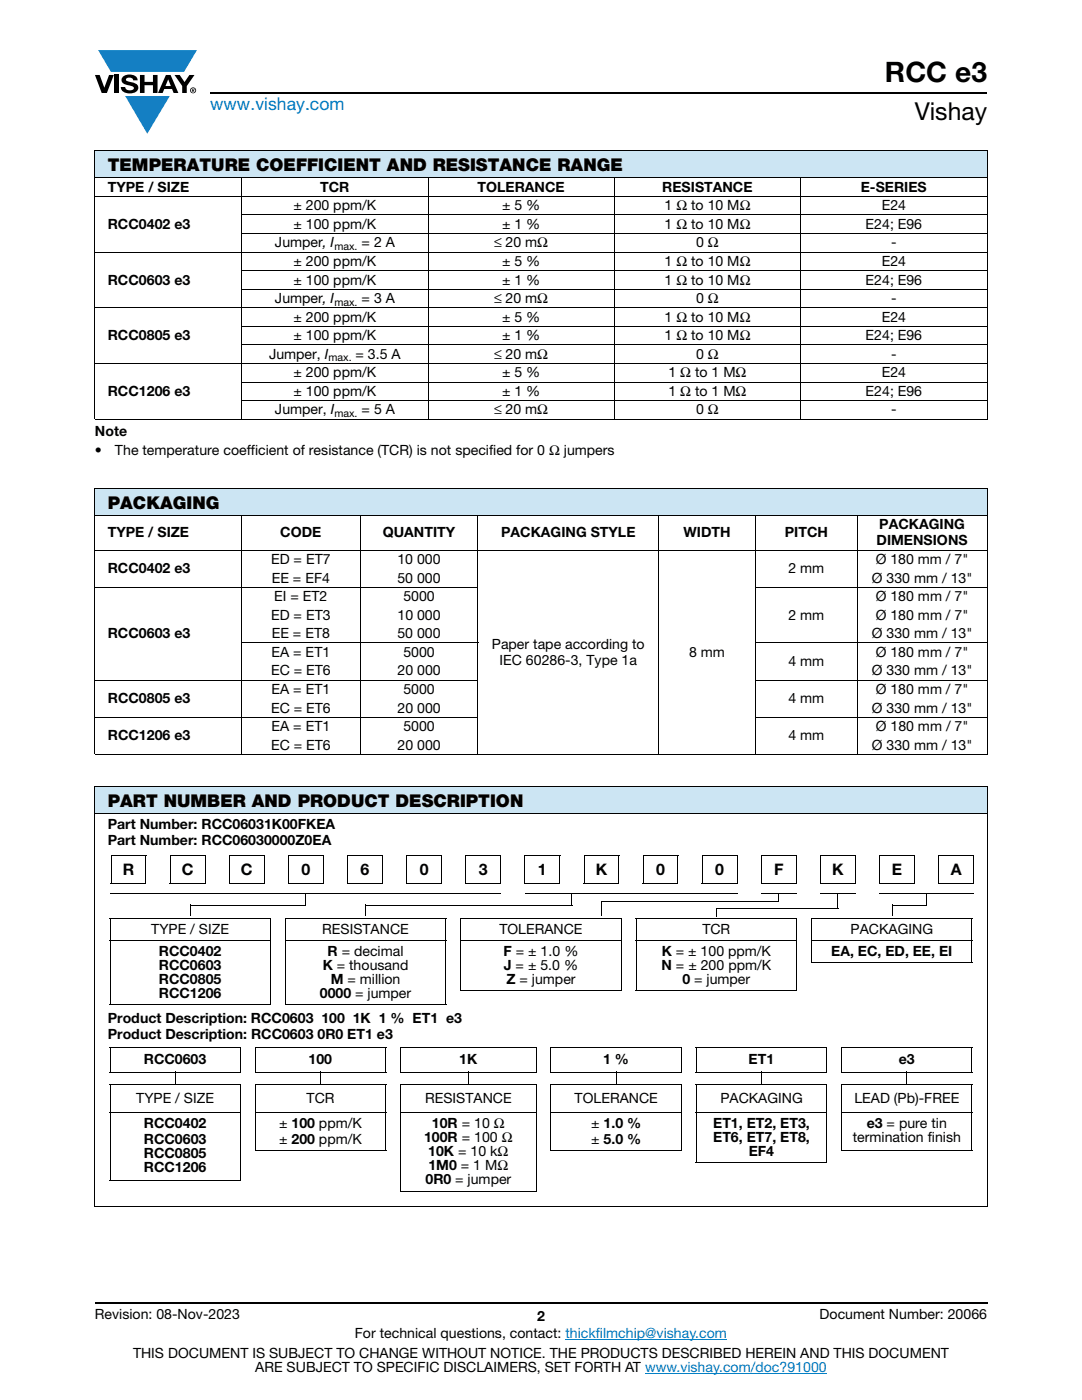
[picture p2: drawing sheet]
<svg xmlns="http://www.w3.org/2000/svg" width="216mm" height="279mm" viewBox="0 0 216 279" stroke-linecap="round" stroke-linejoin="round" font-family="sans-serif">
<defs><g id="words">
<text font-size="5.6" x="176.6" y="16.4">RCC e3</text>
<text font-size="4.9" x="182.5" y="24">Vishay</text>
<text font-size="3.5" fill="#007ec4" x="42" y="21.9">www.vishay.com</text>
<g font-size="3.5">
<text x="21.5" y="34.1">TEMPERATURE COEFFICIENT AND RESISTANCE RANGE</text>
<text x="21.5" y="101.5">PACKAGING</text>
<text x="21.5" y="161">PART NUMBER AND PRODUCT DESCRIPTION</text>
</g>
<g font-size="3.2">
<text x="24.5" y="174.7">R</text>
<text x="36.3" y="174.7">C</text>
<text x="48.1" y="174.7">C</text>
<text x="60.2" y="174.7">0</text>
<text x="71.9" y="174.7">6</text>
<text x="83.8" y="174.7">0</text>
<text x="95.5" y="174.7">3</text>
<text x="107.3" y="174.7">1</text>
<text x="118.9" y="174.7">K</text>
<text x="130.9" y="174.7">0</text>
<text x="142.7" y="174.7">0</text>
<text x="154.5" y="174.7">F</text>
<text x="166.1" y="174.7">K</text>
<text x="177.9" y="174.7">E</text>
<text x="189.7" y="174.7">A</text>
</g>
<g font-size="2.8">
<text x="21.5" y="38.3">TYPE / SIZE</text>
<text x="58.5" y="42">± 200 ppm/K</text>
<text x="63.9" y="38.3">TCR</text>
<text x="95.3" y="38.3">TOLERANCE</text>
<text x="100.2" y="42">± 5 %</text>
<text x="132.1" y="38.3">RESISTANCE</text>
<text x="132.6" y="42">1 Ω to 10 MΩ</text>
<text x="171.8" y="38.3">E-SERIES</text>
<text x="175.9" y="42">E24</text>
<text x="21.5" y="45.7">RCC0402 e3</text>
<text x="58.5" y="45.7">± 100 ppm/K</text>
<text x="100.2" y="45.7">± 1 %</text>
<text x="132.6" y="45.7">1 Ω to 10 MΩ</text>
<text x="172.7" y="45.7">E24; E96</text>
<text x="54.9" y="49.4">Jumper, I</text>
<text x="58.5" y="53.1">± 200 ppm/K</text>
<text x="72.2" y="49.4">= 2 A</text>
<text x="98.6" y="49.4">≤ 20 mΩ</text>
<text x="100.2" y="53.1">± 5 %</text>
<text x="132.6" y="53.1">1 Ω to 10 MΩ</text>
<text x="138.9" y="49.4">0 Ω</text>
<text x="175.9" y="53.1">E24</text>
<text x="177.8" y="49.4">-</text>
<text x="21.5" y="56.8">RCC0603 e3</text>
<text x="58.5" y="56.8">± 100 ppm/K</text>
<text x="100.2" y="56.8">± 1 %</text>
<text x="132.6" y="56.8">1 Ω to 10 MΩ</text>
<text x="172.7" y="56.8">E24; E96</text>
<text x="54.9" y="60.5">Jumper, I</text>
<text x="58.5" y="64.2">± 200 ppm/K</text>
<text x="72.2" y="60.5">= 3 A</text>
<text x="98.6" y="60.5">≤ 20 mΩ</text>
<text x="100.2" y="64.2">± 5 %</text>
<text x="132.6" y="64.2">1 Ω to 10 MΩ</text>
<text x="138.9" y="60.5">0 Ω</text>
<text x="175.9" y="64.2">E24</text>
<text x="177.8" y="60.5">-</text>
<text x="21.5" y="67.9">RCC0805 e3</text>
<text x="53.7" y="71.6">Jumper, I</text>
<text x="58.5" y="67.9">± 100 ppm/K</text>
<text x="71" y="71.6">= 3.5 A</text>
<text x="98.6" y="71.6">≤ 20 mΩ</text>
<text x="100.2" y="67.9">± 1 %</text>
<text x="132.6" y="67.9">1 Ω to 10 MΩ</text>
<text x="138.9" y="71.6">0 Ω</text>
<text x="172.7" y="67.9">E24; E96</text>
<text x="177.8" y="71.6">-</text>
<text x="58.5" y="75.3">± 200 ppm/K</text>
<text x="100.2" y="75.3">± 5 %</text>
<text x="133.4" y="75.3">1 Ω to 1 MΩ</text>
<text x="175.9" y="75.3">E24</text>
<text x="21.5" y="79">RCC1206 e3</text>
<text x="54.9" y="82.7">Jumper, I</text>
<text x="58.5" y="79">± 100 ppm/K</text>
<text x="72.2" y="82.7">= 5 A</text>
<text x="98.6" y="82.7">≤ 20 mΩ</text>
<text x="100.2" y="79">± 1 %</text>
<text x="133.4" y="79">1 Ω to 1 MΩ</text>
<text x="138.9" y="82.7">0 Ω</text>
<text x="172.7" y="79">E24; E96</text>
<text x="177.8" y="82.7">-</text>
<text x="18.9" y="87">Note</text>
<text x="18.9" y="90.8">•</text>
<text x="22.9" y="90.8">The temperature coefficient of resistance (TCR) is not specified for 0 Ω jumpers</text>
<text x="21.5" y="107.3">TYPE / SIZE</text>
<text x="55.9" y="107.3">CODE</text>
<text x="76.4" y="107.3">QUANTITY</text>
<text x="100" y="107.3">PACKAGING STYLE</text>
<text x="136.4" y="107.3">WIDTH</text>
<text x="156.6" y="107.3">PITCH</text>
<text x="175.4" y="105.7">PACKAGING</text>
<text x="54.1" y="112.5">ED = ET7</text>
<text x="79.3" y="112.5">10 000</text>
<text x="174.7" y="112.5">Ø 180 mm / 7&quot;</text>
<text x="174.9" y="108.8">DIMENSIONS</text>
<text x="21.5" y="114.4">RCC0402 e3</text>
<text x="54.2" y="116.3">EE = EF4</text>
<text x="54.7" y="120">EI = ET2</text>
<text x="79.3" y="116.3">50 000</text>
<text x="80.5" y="120">5000</text>
<text x="157.3" y="114.4">2 mm</text>
<text x="173.9" y="116.3">Ø 330 mm / 13&quot;</text>
<text x="174.7" y="120">Ø 180 mm / 7&quot;</text>
<text x="54.1" y="123.7">ED = ET3</text>
<text x="79.3" y="123.7">10 000</text>
<text x="157.3" y="123.7">2 mm</text>
<text x="174.7" y="123.7">Ø 180 mm / 7&quot;</text>
<text x="21.5" y="127.4">RCC0603 e3</text>
<text x="54.2" y="131.1">EA = ET1</text>
<text x="54.2" y="127.4">EE = ET8</text>
<text x="79.3" y="127.4">50 000</text>
<text x="80.5" y="131.1">5000</text>
<text x="98.1" y="129.5">Paper tape according to</text>
<text x="137.5" y="131.1">8 mm</text>
<text x="174" y="127.4">Ø 330 mm / 13&quot;</text>
<text x="174.7" y="131.1">Ø 180 mm / 7&quot;</text>
<text x="54.1" y="134.8">EC = ET6</text>
<text x="79.3" y="134.8">20 000</text>
<text x="99.7" y="132.7">IEC 60286-3, Type 1a</text>
<text x="157.3" y="132.9">4 mm</text>
<text x="174" y="134.8">Ø 330 mm / 13&quot;</text>
<text x="21.5" y="140.3">RCC0805 e3</text>
<text x="54.1" y="142.2">EC = ET6</text>
<text x="54.2" y="138.5">EA = ET1</text>
<text x="79.3" y="142.2">20 000</text>
<text x="80.5" y="138.5">5000</text>
<text x="157.3" y="140.3">4 mm</text>
<text x="174" y="142.2">Ø 330 mm / 13&quot;</text>
<text x="174.7" y="138.5">Ø 180 mm / 7&quot;</text>
<text x="21.5" y="147.7">RCC1206 e3</text>
<text x="54.1" y="149.6">EC = ET6</text>
<text x="54.2" y="145.9">EA = ET1</text>
<text x="79.3" y="149.6">20 000</text>
<text x="80.5" y="145.9">5000</text>
<text x="157.3" y="147.7">4 mm</text>
<text x="174" y="149.6">Ø 330 mm / 13&quot;</text>
<text x="174.7" y="145.9">Ø 180 mm / 7&quot;</text>
<text x="21.5" y="165.5">Part Number: RCC06031K00FKEA</text>
<text x="21.5" y="168.7">Part Number: RCC06030000Z0EA</text>
<text x="30.2" y="186.3">TYPE / SIZE</text>
<text x="31.7" y="190.8">RCC0402</text>
<text x="64.3" y="186.3">RESISTANCE</text>
<text x="65.4" y="190.8">R = decimal</text>
<text x="99.7" y="186.3">TOLERANCE</text>
<text x="100.5" y="190.8">F = ± 1.0 %</text>
<text x="132" y="190.8">K = ± 100 ppm/K</text>
<text x="140.2" y="186.3">TCR</text>
<text x="165.9" y="190.8">EA, EC, ED, EE, EI</text>
<text x="169.7" y="186.3">PACKAGING</text>
<text x="31.7" y="193.6">RCC0603</text>
<text x="31.7" y="196.4">RCC0805</text>
<text x="64.4" y="193.6">K = thousand</text>
<text x="66" y="196.4">M = million</text>
<text x="100.5" y="193.6">J = ± 5.0 %</text>
<text x="101.1" y="196.4">Z = jumper</text>
<text x="132" y="193.6">N = ± 200 ppm/K</text>
<text x="136.2" y="196.4">0 = jumper</text>
<text x="31.7" y="199.2">RCC1206</text>
<text x="63.8" y="199.2">0000 = jumper</text>
<text x="21.5" y="204.2">Product Description: RCC0603 100 1K 1 % ET1 e3</text>
<text x="21.5" y="207.3">Product Description: RCC0603 0R0 ET1 e3</text>
<text x="28.7" y="212.4">RCC0603</text>
<text x="61.6" y="212.4">100</text>
<text x="91.6" y="212.4">1K</text>
<text x="120.3" y="212.4">1 %</text>
<text x="149.4" y="212.4">ET1</text>
<text x="179.4" y="212.4">e3</text>
<text x="27.2" y="220.1">TYPE / SIZE</text>
<text x="61.2" y="220.1">TCR</text>
<text x="84.8" y="220.1">RESISTANCE</text>
<text x="114.7" y="220.1">TOLERANCE</text>
<text x="143.7" y="220.1">PACKAGING</text>
<text x="170.5" y="220.1">LEAD (Pb)-FREE</text>
<text x="28.7" y="225.1">RCC0402</text>
<text x="55.7" y="225.1">± 100 ppm/K</text>
<text x="84.6" y="227.9">100R = 100 Ω</text>
<text x="86.2" y="225.1">10R = 10 Ω</text>
<text x="117.9" y="225.1">± 1.0 %</text>
<text x="142.3" y="225.1">ET1, ET2, ET3,</text>
<text x="142.3" y="227.9">ET6, ET7, ET8,</text>
<text x="170.2" y="227.9">termination finish</text>
<text x="173" y="225.1">e3 = pure tin</text>
<text x="28.7" y="228.3">RCC0603</text>
<text x="28.7" y="231.1">RCC0805</text>
<text x="28.7" y="233.9">RCC1206</text>
<text x="55.7" y="228.3">± 200 ppm/K</text>
<text x="85.5" y="230.7">10K = 10 kΩ</text>
<text x="85.5" y="233.6">1M0 = 1 MΩ</text>
<text x="117.9" y="228.3">± 5.0 %</text>
<text x="149.4" y="230.7">EF4</text>
<text x="84.9" y="236.4">0R0 = jumper</text>
<text x="18.9" y="263.3">Revision: 08-Nov-2023</text>
<text x="107.2" y="263.6">2</text>
<text x="163.6" y="263.3">Document Number: 20066</text>
<text x="70.8" y="267.1">For technical questions, contact: thickfilmchip@vishay.com</text>
<text x="26.5" y="271">THIS DOCUMENT IS SUBJECT TO CHANGE WITHOUT NOTICE. THE PRODUCTS DESCRIBED HEREIN AND THIS DOCUMENT</text>
<text x="50.9" y="273.8">ARE SUBJECT TO SPECIFIC DISCLAIMERS, SET FORTH AT www.vishay.com/doc?91000</text>
</g>
<g font-size="2.1">
<text x="66.7" y="49.9">max.</text>
<text x="66.7" y="61">max.</text>
<text x="65.5" y="72.1">max.</text>
<text x="66.7" y="83.2">max.</text>
</g>
</g></defs>
<g fill="#147fc3">
<path d="M19.6 10h19.7l-2.6 4.3h-1.1h-13.5z"/>
<path d="M25 19.2h8.9l-4.5 7.5z"/>
</g>
<g fill="#000">
<path d="M18.9 15h1l.9 2.5 1-2.5h.9l-1.4 3.6h-1zM22.9 15h.9v3.6h-.9zM24.6 15.3a2.1 2.1 0 0 1 2.8 .3l.1 .4h-.9a.79 .79 0 0 0-.7-.5 .79 .79 0 0 0-.8 .4l.3 .3 1 .2a1.08 1.08 0 0 1 1.2 1 1.08 1.08 0 0 1-1.1 1.2 1.73 1.73 0 0 1-2.4-1.2h.9a.96 .96 0 0 0 .8 .6 .96 .96 0 0 0 .9-.4 1.31 1.31 0 0 0-1.2-.6 1.03 1.03 0 0 1-1.1-.6 1.03 1.03 0 0 1 .2-1.1zM27.9 15h.9v1.3h1.7v-1.3h.9v3.6h-.9v-1.6h-1.7v1.6h-.9zM34.8 15h1.1l.9 1.4 1-1.4h1l-1.5 2.2v1.4h-.9v-1.4z"/>
<path d="M33.6 15.9l.5 1.3h-1.1zM33.1 15l-1.6 3.6h1l.3-.8h1.5l.3 .8h1l-1.6-3.6z"/>
<path d="M38.4 17.8h.2v.2h-.2zM38.3 17.7v.7h.1v-.3l.4 .3-.2-.3 .2-.2-.1-.2z"/>
<path d="M38.1 18a.46 .46 0 0 1 .9 0 .46 .46 0 0 1-.9 0zM37.9 18a.6 .6 0 0 0 1.2 0 .6 .6 0 0 0-1.2 0z"/>
</g>
<path d="M42 18.6h155M18.9 260h178.1" fill="none" stroke="#000" stroke-width=".36"/>
<path d="M112.8 267.3h32.3M128.7 274h36.3" fill="none" stroke="#007ec4" stroke-width=".2"/>
<g fill="#cce5f3">
<path d="M18.9 30h178.1v5.5h-178.1z"/>
<path d="M18.9 97.4h178.1v5.5h-178.1z"/>
<path d="M18.9 156.9h178.1v5.5h-178.1z"/>
</g>
<g fill="none" stroke="#000" stroke-width=".2">
<path d="M18.9 30h178.1M18.9 35.5h178.1M18.9 39.2h178.1M18.9 30.1v53.5M48.2 35.4v48.3M85.4 35.4v48.3M122.6 35.4v48.3M159.8 35.4v48.3M197 30.1v5.3M197 35.6v3.5M197 39.3v44.3M18.9 50.3h178.1"/>
<path d="M48.1 42.9h148.9M48.1 46.6h148.9M48.1 54h148.9M48.1 57.7h148.9M18.9 61.4h178.1M18.9 72.5h178.1M48.1 65.1h148.9M48.1 68.8h148.9M48.1 76.2h148.9M48.1 79.9h148.9M18.9 83.7h178.1M18.9 97.4h178.1"/>
<path d="M18.9 97.5v53M197 97.5v53M18.9 102.9h178.1M18.9 109.8h178.1M18.9 117.2h76.6M48.2 102.8v47.8M71.9 102.8v47.8M95.4 102.8v47.8M131.4 102.8v47.8M150.7 117.2h46.3M150.8 102.8v47.8M171 102.8v47.8"/>
<path d="M18.9 135.7h76.6M48.1 128.3h47.4M150.7 128.3h46.3M150.7 135.7h46.3M18.9 143.1h76.6M18.9 150.5h178.1M18.9 156.9h178.1M18.9 157v83.8M150.7 143.1h46.3M197 157v83.8M18.9 162.4h178.1M22.1 178.4h77.9"/>
<path d="M22.1 176.4h7M22.2 170.7h7M22.2 170.6v5.8M29.1 170.7v5.8M33.9 176.4h7M34 170.7h7M34 170.6v5.8M40.9 170.7v5.8M45.7 176.4h7M45.8 170.6v5.8M45.8 170.7h7M52.7 170.7v5.8"/>
<path d="M57.5 176.4h7M57.6 170.7h7M57.6 170.6v5.8M61 178.4v2.2M64.5 170.7v5.8M69.3 176.4h7M69.4 170.7h7M69.4 170.6v5.8M76.3 170.7v5.8M81.1 176.4h7M81.2 170.6v5.8M81.2 170.7h7"/>
<path d="M88.1 170.7v5.8M92.9 176.4h7M93 170.7h7M93 170.6v5.8M99.9 170.7v5.8M104.7 178.4h42.5M104.7 176.4h7M104.8 170.7h7M104.8 170.6v5.8M111.7 170.7v5.8M114.1 178.4v2.2M116.5 176.4h7"/>
<path d="M116.5 170.7h7M116.5 170.6v5.8M120 179.9v3M123.5 170.7v5.8M128.3 176.4h7M128.4 170.6v5.8M128.4 170.7h7M135.3 170.7v5.8M140.1 176.4h7M140.1 170.6v5.8M140.1 170.7h7.1M147.1 170.7v5.8"/>
<path d="M151.8 176.4h7.1M151.9 178.4h7M151.9 170.7h7M151.9 170.6v5.8M158.9 170.7v5.8M163.6 176.4h7M163.7 170.6v5.8M163.7 178.4h7M163.7 170.7h7M167.2 178.4v2.9M170.6 170.7v5.8M175.4 178.4h18.9"/>
<path d="M175.4 176.4h7M175.5 170.7h7M175.5 170.6v5.8M182.4 170.7v5.8M184.9 178.4v2.2M187.2 176.4h7M187.3 170.7h7M187.3 170.6v5.8M194.2 170.7v5.8M21.9 183.2h32.1M21.9 187.6h32.1M21.9 183.3v17.1"/>
<path d="M38 180.6h23.1M38 180.5v2.4M54 183.3v17.1M56.9 183.2h32.1M56.9 187.6h32.1M56.9 183.3v17.1M73 180.6h41.2M73 180.5v2.4M88.9 183.3v17.1M91.9 183.2h32.1M91.9 187.6h32.1M91.9 197.7h32.1"/>
<path d="M91.9 183.3v14.3M120 180h35.5M124 183.3v14.3M126.9 183.2h32.1M126.9 187.6h32.1M126.9 197.7h32.1M127 183.3v14.3M142.9 181.3h24.4M159 183.3v14.3M161.9 183.2h32.1M161.9 187.6h32.1M161.9 192h32.1"/>
<path d="M161.9 183.3v8.7M178 180.6h7M178 180.5v2.4M194 183.3v8.7M21.9 200.5h32.1M21.9 209h26.1M21.9 214h26.1M21.9 216.5h26.1M21.9 209.1v4.8M21.9 216.6v18.9M34.9 213.9v2.7M47.9 209.1v4.8"/>
<path d="M47.9 216.6v18.9M50.9 209h26.1M50.9 214h26.1M50.9 216.5h26.1M50.9 209.1v4.8M50.9 216.6v12.9M56.9 200.5h32.1M63.9 213.9v2.7M76.9 209.1v4.8M76.9 216.6v12.9M79.9 209h27.1M79.9 214h27.1"/>
<path d="M79.9 216.5h27.1M79.9 209.1v4.8M79.9 216.6v21.2M93.5 213.9v2.7M107 209.1v4.8M107 216.6v21.2M109.9 209h26.1M109.9 214h26.1M109.9 216.5h26.1M109.9 209.1v4.8M109.9 216.6v12.9M123 213.9v2.7"/>
<path d="M136 209.1v4.8M136 216.6v12.9M138.9 209h26.1M138.9 214h26.1M138.9 216.5h26.1M139 209.1v4.8M139 216.6v15.3M152 213.9v2.7M165 209.1v4.8M165 216.6v15.3M167.9 209h26.1M167.9 214h26.1"/>
<path d="M167.9 216.5h26.1M168 209.1v4.8M168 216.6v12.9M181 213.9v2.7M194 209.1v4.8M194 216.6v12.9M21.9 222h26.1M21.9 235.6h26.1M50.9 222h26.1M50.9 229.6h26.1M79.9 222h27.1M79.9 237.8h27.1"/>
<path d="M109.9 222h26.1M109.9 229.6h26.1M138.9 222h26.1M138.9 232h26.1M167.9 222h26.1M167.9 229.6h26.1M18.9 240.9h178.1"/>
</g>
<path d="M151.8 178.3l.1 .1zM163.6 178.3l.1 .1zM142.8 181.3h.2v1.6h-.2zM155.3 178.4h.2v1.6h-.2z" fill="#000"/>
<use href="#words"/>
</svg>
